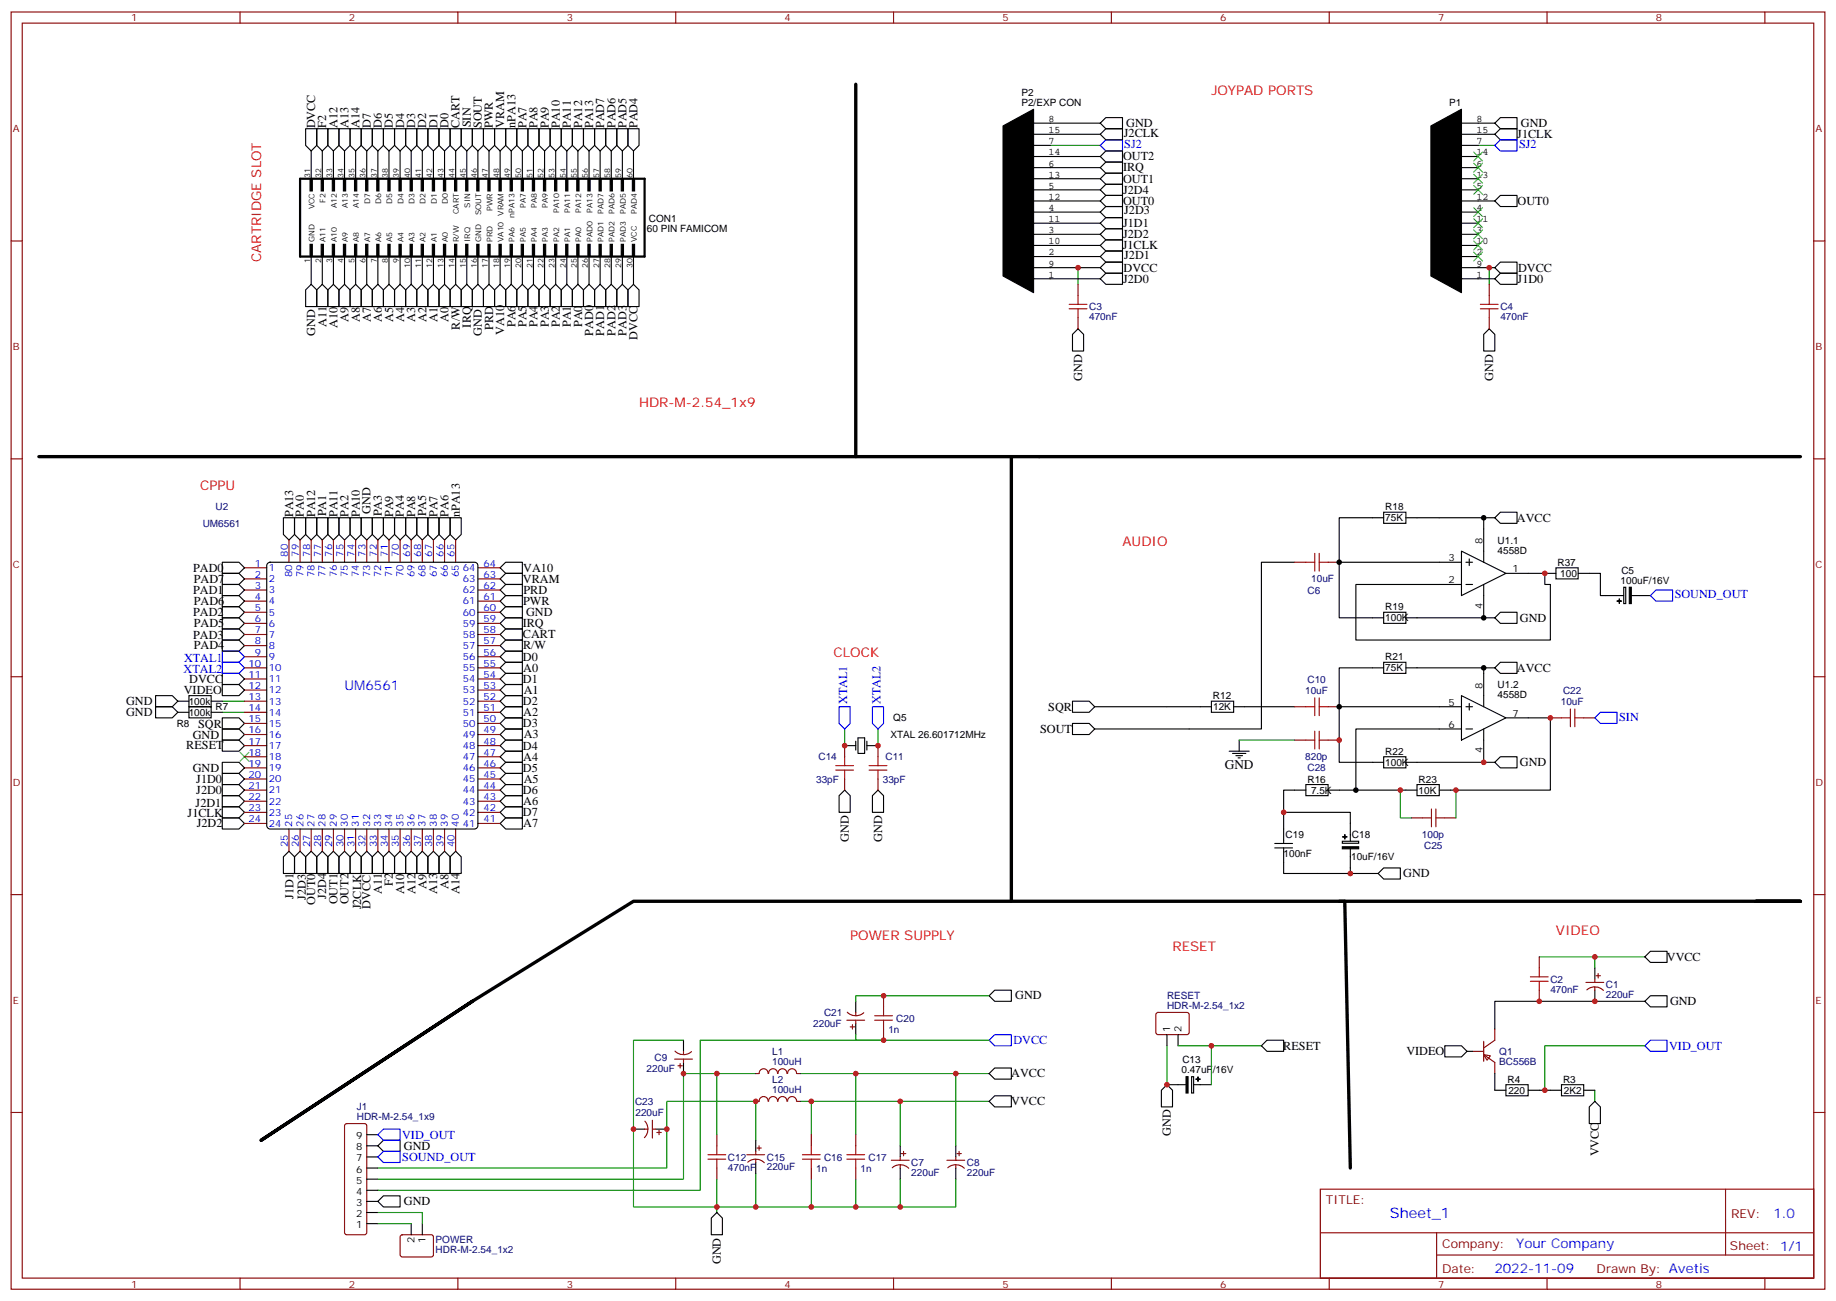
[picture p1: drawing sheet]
<svg xmlns="http://www.w3.org/2000/svg" width="583mm" height="413mm" viewBox="0 0 583 413" stroke-linecap="round" stroke-linejoin="round" font-family="sans-serif">
<defs><g id="words">
<text font-size="4.6" fill="#00f" x="441.2" y="386.4">Sheet_1</text>
<g font-size="4.2" fill="#f00">
<text x="384.5" y="30.3">JOYPAD PORTS</text>
<text x="82.9" y="83.2" transform="rotate(-90 82.9 83.2)">CARTRIDGE SLOT</text>
<text x="202.8" y="129">HDR-M-2.54_1x9</text>
<text x="63.5" y="155.5">CPPU</text>
<text x="356.3" y="173.1">AUDIO</text>
<text x="264.6" y="208.4">CLOCK</text>
<text x="269.9" y="298.4">POWER SUPPLY</text>
<text x="493.9" y="296.6">VIDEO</text>
<text x="372.2" y="301.9">RESET</text>
</g>
<g font-size="4.2" fill="#00f">
<text x="109.4" y="219">UM6561</text>
<text x="562.9" y="386.7">1.0</text>
<text x="481.3" y="396.2">Your Company</text>
<text x="474.4" y="404">2022-11-09</text>
</g>
<text font-size="4.2" x="388.8" y="244.1">GND</text>
<g font-size="3.9">
<text x="100" y="40.8" transform="rotate(-90 100 40.8)">DVCC</text>
<text x="103.6" y="40.7" transform="rotate(-90 103.6 40.7)">F2</text>
<text x="107.1" y="40.7" transform="rotate(-90 107.1 40.7)">A12</text>
<text x="110.6" y="40.7" transform="rotate(-90 110.6 40.7)">A13</text>
<text x="114.1" y="40.7" transform="rotate(-90 114.1 40.7)">A14</text>
<text x="117.7" y="40.7" transform="rotate(-90 117.7 40.7)">D7</text>
<text x="121.2" y="40.7" transform="rotate(-90 121.2 40.7)">D6</text>
<text x="124.7" y="40.7" transform="rotate(-90 124.7 40.7)">D5</text>
<text x="128.3" y="40.7" transform="rotate(-90 128.3 40.7)">D4</text>
<text x="131.8" y="40.7" transform="rotate(-90 131.8 40.7)">D3</text>
<text x="135.3" y="40.7" transform="rotate(-90 135.3 40.7)">D2</text>
<text x="138.8" y="40.7" transform="rotate(-90 138.8 40.7)">D1</text>
<text x="142.4" y="40.7" transform="rotate(-90 142.4 40.7)">D0</text>
<text x="145.9" y="40.7" transform="rotate(-90 145.9 40.7)">CART</text>
<text x="149.4" y="40.4" transform="rotate(-90 149.4 40.4)">SIN</text>
<text x="152.9" y="40.7" transform="rotate(-90 152.9 40.7)">SOUT</text>
<text x="156.5" y="40.6" transform="rotate(-90 156.5 40.6)">PWR</text>
<text x="160.1" y="40.7" transform="rotate(-90 160.1 40.7)">VRAM</text>
<text x="163.6" y="40.7" transform="rotate(-90 163.6 40.7)">nPA13</text>
<text x="167.1" y="40.7" transform="rotate(-90 167.1 40.7)">PA7</text>
<text x="170.6" y="40.7" transform="rotate(-90 170.6 40.7)">PA8</text>
<text x="174.2" y="40.7" transform="rotate(-90 174.2 40.7)">PA9</text>
<text x="177.7" y="40.7" transform="rotate(-90 177.7 40.7)">PA10</text>
<text x="181.2" y="40.7" transform="rotate(-90 181.2 40.7)">PA11</text>
<text x="184.7" y="40.7" transform="rotate(-90 184.7 40.7)">PA12</text>
<text x="188.3" y="40.7" transform="rotate(-90 188.3 40.7)">PA13</text>
<text x="191.8" y="40.7" transform="rotate(-90 191.8 40.7)">PAD7</text>
<text x="195.3" y="40.7" transform="rotate(-90 195.3 40.7)">PAD6</text>
<text x="198.9" y="40.7" transform="rotate(-90 198.9 40.7)">PAD5</text>
<text x="202.4" y="40.7" transform="rotate(-90 202.4 40.7)">PAD4</text>
<text x="357.5" y="40.3">GND</text>
<text x="482.8" y="40.3">GND</text>
<text x="356.7" y="43.3">J2CLK</text>
<text x="481.6" y="43.8">J1CLK</text>
<text x="356.5" y="50.9">OUT2</text>
<text x="356.5" y="54.4">IRQ</text>
<text x="356.5" y="58">OUT1</text>
<text x="356.5" y="61.5">J2D4</text>
<text x="356.5" y="65">OUT0</text>
<text x="481.7" y="65">OUT0</text>
<text x="356.8" y="68">J2D3</text>
<text x="356.5" y="75.6">J2D2</text>
<text x="356.5" y="72">J1D1</text>
<text x="356.4" y="79.1">J1CLK</text>
<text x="356.8" y="82.1">J2D1</text>
<text x="356.5" y="89.7">J2D0</text>
<text x="356.7" y="86.2">DVCC</text>
<text x="481.7" y="89.7">J1D0</text>
<text x="481.9" y="86.2">DVCC</text>
<text x="100.1" y="106.7" transform="rotate(-90 100.1 106.7)">GND</text>
<text x="103.6" y="103.8" transform="rotate(-90 103.6 103.8)">A11</text>
<text x="107.1" y="104" transform="rotate(-90 107.1 104)">A10</text>
<text x="110.7" y="102.1" transform="rotate(-90 110.7 102.1)">A9</text>
<text x="114.2" y="102.1" transform="rotate(-90 114.2 102.1)">A8</text>
<text x="117.7" y="102.1" transform="rotate(-90 117.7 102.1)">A7</text>
<text x="121.2" y="102.1" transform="rotate(-90 121.2 102.1)">A6</text>
<text x="124.8" y="102.1" transform="rotate(-90 124.8 102.1)">A5</text>
<text x="128.3" y="102.1" transform="rotate(-90 128.3 102.1)">A4</text>
<text x="131.8" y="102.1" transform="rotate(-90 131.8 102.1)">A3</text>
<text x="135.4" y="102.1" transform="rotate(-90 135.4 102.1)">A2</text>
<text x="138.9" y="102.1" transform="rotate(-90 138.9 102.1)">A1</text>
<text x="142.4" y="102.1" transform="rotate(-90 142.4 102.1)">A0</text>
<text x="145.9" y="104.6" transform="rotate(-90 145.9 104.6)">R/W</text>
<text x="149.5" y="104" transform="rotate(-90 149.5 104)">IRQ</text>
<text x="153" y="106.7" transform="rotate(-90 153 106.7)">GND</text>
<text x="156.5" y="104.8" transform="rotate(-90 156.5 104.8)">PRD</text>
<text x="160.1" y="106.2" transform="rotate(-90 160.1 106.2)">VA10</text>
<text x="163.6" y="103.8" transform="rotate(-90 163.6 103.8)">PA6</text>
<text x="167.1" y="103.8" transform="rotate(-90 167.1 103.8)">PA5</text>
<text x="170.6" y="103.8" transform="rotate(-90 170.6 103.8)">PA4</text>
<text x="174.2" y="103.8" transform="rotate(-90 174.2 103.8)">PA3</text>
<text x="177.7" y="103.8" transform="rotate(-90 177.7 103.8)">PA2</text>
<text x="181.2" y="103.8" transform="rotate(-90 181.2 103.8)">PA1</text>
<text x="184.7" y="103.8" transform="rotate(-90 184.7 103.8)">PA0</text>
<text x="188.3" y="106.5" transform="rotate(-90 188.3 106.5)">PAD0</text>
<text x="191.8" y="106.5" transform="rotate(-90 191.8 106.5)">PAD1</text>
<text x="195.3" y="106.5" transform="rotate(-90 195.3 106.5)">PAD2</text>
<text x="198.9" y="106.5" transform="rotate(-90 198.9 106.5)">PAD3</text>
<text x="202.3" y="107.8" transform="rotate(-90 202.3 107.8)">DVCC</text>
<text x="343.5" y="120.8" transform="rotate(-90 343.5 120.8)">GND</text>
<text x="474" y="120.8" transform="rotate(-90 474 120.8)">GND</text>
<text x="93" y="164.2" transform="rotate(-90 93 164.2)">PA13</text>
<text x="96.5" y="164" transform="rotate(-90 96.5 164)">PA0</text>
<text x="100.1" y="164.2" transform="rotate(-90 100.1 164.2)">PA12</text>
<text x="103.5" y="163.9" transform="rotate(-90 103.5 163.9)">PA1</text>
<text x="107.1" y="164.2" transform="rotate(-90 107.1 164.2)">PA11</text>
<text x="110.6" y="164" transform="rotate(-90 110.6 164)">PA2</text>
<text x="114.2" y="164.2" transform="rotate(-90 114.2 164.2)">PA10</text>
<text x="117.7" y="163.2" transform="rotate(-90 117.7 163.2)">GND</text>
<text x="121.2" y="163.9" transform="rotate(-90 121.2 163.9)">PA3</text>
<text x="124.8" y="164.1" transform="rotate(-90 124.8 164.1)">PA9</text>
<text x="128.2" y="164" transform="rotate(-90 128.2 164)">PA4</text>
<text x="131.8" y="164.2" transform="rotate(-90 131.8 164.2)">PA8</text>
<text x="135.3" y="163.9" transform="rotate(-90 135.3 163.9)">PA5</text>
<text x="138.9" y="164.2" transform="rotate(-90 138.9 164.2)">PA7</text>
<text x="142.3" y="164" transform="rotate(-90 142.3 164)">PA6</text>
<text x="145.9" y="164.2" transform="rotate(-90 145.9 164.2)">nPA13</text>
<text x="481.5" y="165.6">AVCC</text>
<text x="61.3" y="181.5">PAD0</text>
<text x="61.5" y="184.9">PAD7</text>
<text x="166" y="185">VRAM</text>
<text x="166.1" y="181.4">VA10</text>
<text x="61.3" y="188.6">PAD1</text>
<text x="61.5" y="191.9">PAD6</text>
<text x="166.2" y="188.5">PRD</text>
<text x="61.3" y="195.6">PAD2</text>
<text x="166" y="192">PWR</text>
<text x="167" y="195.5">GND</text>
<text x="482.5" y="197.3">GND</text>
<text x="61.3" y="202.7">PAD3</text>
<text x="61.5" y="199">PAD5</text>
<text x="165.9" y="199.1">IRQ</text>
<text x="166" y="202.6">CART</text>
<text x="61.5" y="206.1">PAD4</text>
<text x="166" y="209.7">D0</text>
<text x="166" y="206.1">R/W</text>
<text x="166.1" y="213.2">A0</text>
<text x="481.5" y="213.2">AVCC</text>
<text x="58.3" y="220.3">VIDEO</text>
<text x="60.1" y="216.7">DVCC</text>
<text x="166" y="216.7">D1</text>
<text x="166.2" y="220.2">A1</text>
<text x="40" y="227.3">GND</text>
<text x="40" y="223.8">GND</text>
<text x="166" y="223.8">D2</text>
<text x="166.1" y="227.3">A2</text>
<text x="332.8" y="225.6">SQR</text>
<text x="62.9" y="230.9">SQR</text>
<text x="166" y="230.8">D3</text>
<text x="330.2" y="232.7">SOUT</text>
<text x="59.1" y="237.9">RESET</text>
<text x="61.2" y="234.4">GND</text>
<text x="166" y="237.9">D4</text>
<text x="166.2" y="234.3">A3</text>
<text x="61.2" y="245">GND</text>
<text x="166" y="245">D5</text>
<text x="166.1" y="241.4">A4</text>
<text x="482.5" y="243.2">GND</text>
<text x="62.3" y="248.5">J1D0</text>
<text x="166.2" y="248.4">A5</text>
<text x="62.1" y="256.1">J2D1</text>
<text x="62.3" y="252">J2D0</text>
<text x="166" y="252">D6</text>
<text x="166.1" y="255.5">A6</text>
<text x="59.6" y="259.2">J1CLK</text>
<text x="62.4" y="262.6">J2D2</text>
<text x="166" y="259.1">D7</text>
<text x="166.1" y="262.6">A7</text>
<text x="269.4" y="267.2" transform="rotate(-90 269.4 267.2)">GND</text>
<text x="280" y="267.2" transform="rotate(-90 280 267.2)">GND</text>
<text x="124.7" y="281.2" transform="rotate(-90 124.7 281.2)">F2</text>
<text x="135.4" y="282" transform="rotate(-90 135.4 282)">A9</text>
<text x="142.4" y="282" transform="rotate(-90 142.4 282)">A8</text>
<text x="445.4" y="278.4">GND</text>
<text x="93.2" y="285.3" transform="rotate(-90 93.2 285.3)">J1D1</text>
<text x="97.1" y="285.7" transform="rotate(-90 97.1 285.7)">J2D3</text>
<text x="100.1" y="287.1" transform="rotate(-90 100.1 287.1)">OUT0</text>
<text x="103.5" y="285.3" transform="rotate(-90 103.5 285.3)">J2D4</text>
<text x="107.1" y="287" transform="rotate(-90 107.1 287)">OUT1</text>
<text x="110.6" y="287" transform="rotate(-90 110.6 287)">OUT2</text>
<text x="121.2" y="283.7" transform="rotate(-90 121.2 283.7)">A11</text>
<text x="128.3" y="283.9" transform="rotate(-90 128.3 283.9)">A10</text>
<text x="131.9" y="283.7" transform="rotate(-90 131.9 283.7)">A12</text>
<text x="138.8" y="283.7" transform="rotate(-90 138.8 283.7)">A13</text>
<text x="145.9" y="283.8" transform="rotate(-90 145.9 283.8)">A14</text>
<text x="114.7" y="288.6" transform="rotate(-90 114.7 288.6)">J2CLK</text>
<text x="117.6" y="288.4" transform="rotate(-90 117.6 288.4)">DVCC</text>
<text x="529.1" y="304.9">VVCC</text>
<text x="322.2" y="317.2">GND</text>
<text x="530.1" y="319">GND</text>
<text x="407.3" y="333.2">RESET</text>
<text x="446.4" y="334.9">VIDEO</text>
<text x="321" y="341.9">AVCC</text>
<text x="321" y="350.7">VVCC</text>
<text x="128.2" y="364.9">GND</text>
<text x="371.7" y="360.6" transform="rotate(-90 371.7 360.6)">GND</text>
<text x="507.5" y="367" transform="rotate(-90 507.5 367)">VVCC</text>
<text x="128.2" y="382.5">GND</text>
<text x="228.8" y="401.2" transform="rotate(-90 228.8 401.2)">GND</text>
</g>
<g font-size="3.9" fill="#00f">
<text x="356.9" y="46.8">SJ2</text>
<text x="482.2" y="47">SJ2</text>
<text x="531.6" y="189.9">SOUND_OUT</text>
<text x="58.3" y="213.7">XTAL2</text>
<text x="58.4" y="210.2">XTAL1</text>
<text x="268.9" y="223.5" transform="rotate(-90 268.9 223.5)">XTAL1</text>
<text x="279.5" y="223.5" transform="rotate(-90 279.5 223.5)">XTAL2</text>
<text x="514" y="228.7">SIN</text>
<text x="321.7" y="331.4">DVCC</text>
<text x="529.8" y="333.2">VID_OUT</text>
<text x="127.6" y="361.4">VID_OUT</text>
<text x="127.7" y="368.4">SOUND_OUT</text>
</g>
<g font-size="3.9" fill="#800">
<text x="420.9" y="382">TITLE:</text>
<text x="549.5" y="386.7">REV:</text>
<text x="457.8" y="396.2">Company:</text>
<text x="549.1" y="396.8">Sheet: 1/1</text>
<text x="457.8" y="403.9">Date:</text>
<text x="506.8" y="403.9">Drawn By: Avetis</text>
</g>
<g font-size="3.2" fill="#800">
<text x="41.6" y="6.8">1</text>
<text x="110.8" y="6.8">2</text>
<text x="179.9" y="6.8">3</text>
<text x="249.1" y="6.8">4</text>
<text x="318.2" y="6.8">5</text>
<text x="387.3" y="6.8">6</text>
<text x="456.5" y="6.8">7</text>
<text x="525.6" y="6.8">8</text>
<text x="4.1" y="41.9">A</text>
<text x="576.3" y="41.9">A</text>
<text x="4.1" y="111.1">B</text>
<text x="576.3" y="111.1">B</text>
<text x="4.1" y="180.2">C</text>
<text x="576.3" y="180.2">C</text>
<text x="4.1" y="249.3">D</text>
<text x="576.3" y="249.3">D</text>
<text x="4.1" y="318.5">E</text>
<text x="576.3" y="318.5">E</text>
<text x="41.6" y="408.6">1</text>
<text x="110.8" y="408.6">2</text>
<text x="179.9" y="408.6">3</text>
<text x="249.1" y="408.6">4</text>
<text x="318.2" y="408.6">5</text>
<text x="387.3" y="408.6">6</text>
<text x="456.5" y="408.6">7</text>
<text x="525.6" y="408.6">8</text>
</g>
<g font-size="3.2">
<text x="324.2" y="33.6">P2/EXP CON</text>
<text x="324.2" y="30.4">P2</text>
<text x="460" y="33.6">P1</text>
<text x="332.8" y="38.7">8</text>
<text x="468.7" y="38.7">8</text>
<text x="332.8" y="45.8">7</text>
<text x="332.8" y="42.3">15</text>
<text x="468.7" y="45.8">7</text>
<text x="468.7" y="42.3">15</text>
<text x="332.8" y="52.8">6</text>
<text x="332.8" y="49.3">14</text>
<text x="468.7" y="52.8">6</text>
<text x="468.7" y="49.3">14</text>
<text x="332.8" y="59.9">5</text>
<text x="332.8" y="56.4">13</text>
<text x="468.7" y="59.9">5</text>
<text x="468.7" y="56.4">13</text>
<text x="332.8" y="63.4">12</text>
<text x="468.7" y="63.4">12</text>
<text x="206" y="70.4">CON1</text>
<text x="332.8" y="67">4</text>
<text x="332.8" y="70.5">11</text>
<text x="468.7" y="67">4</text>
<text x="468.7" y="70.5">11</text>
<text x="205.3" y="73.5">60 PIN FAMICOM</text>
<text x="332.8" y="74">3</text>
<text x="332.8" y="77.5">10</text>
<text x="468.7" y="74">3</text>
<text x="468.7" y="77.5">10</text>
<text x="332.8" y="81.1">2</text>
<text x="468.7" y="81.1">2</text>
<text x="332.8" y="88.1">1</text>
<text x="332.8" y="84.6">9</text>
<text x="468.7" y="88.1">1</text>
<text x="468.7" y="84.6">9</text>
<text x="439.7" y="161.9">R18</text>
<text x="439.7" y="165.5">75K</text>
<text x="470.6" y="172.8" transform="rotate(-90 470.6 172.8)">8</text>
<text x="475.4" y="172.6">U1.1</text>
<text x="459.8" y="178.1">3</text>
<text x="475.4" y="175.8">4558D</text>
<text x="494.4" y="179.6">R37</text>
<text x="459.8" y="185.1">2</text>
<text x="480.1" y="181.6">1</text>
<text x="495.3" y="183.1">100</text>
<text x="514.4" y="185.3">100uF/16V</text>
<text x="514.7" y="182.1">C5</text>
<text x="439.7" y="197.2">100K</text>
<text x="439.7" y="193.7">R19</text>
<text x="470.6" y="193.1" transform="rotate(-90 470.6 193.1)">4</text>
<text x="439.7" y="209.6">R21</text>
<text x="439.7" y="213.1">75K</text>
<text x="385" y="221.9">R12</text>
<text x="470.6" y="218.7" transform="rotate(-90 470.6 218.7)">8</text>
<text x="475.4" y="221.6">4558D</text>
<text x="475.4" y="218.4">U1.2</text>
<text x="59.9" y="227.2">100k</text>
<text x="59.9" y="223.6">100k</text>
<text x="68.5" y="225.5">R7</text>
<text x="385.1" y="225.4">12K</text>
<text x="459.8" y="223.9">5</text>
<text x="480.1" y="227.5">7</text>
<text x="56.1" y="230.8">R8</text>
<text x="283.6" y="229">Q5</text>
<text x="459.8" y="231">6</text>
<text x="282.6" y="234.2">XTAL 26.601712MHz</text>
<text x="439.7" y="239.5">R22</text>
<text x="470.6" y="239" transform="rotate(-90 470.6 239)">4</text>
<text x="439.7" y="243.1">100K</text>
<text x="415" y="248.4">R16</text>
<text x="416.2" y="251.9">7.5K</text>
<text x="450.3" y="251.9">10K</text>
<text x="450.3" y="248.4">R23</text>
<text x="408.1" y="266">C19</text>
<text x="429.1" y="266">C18</text>
<text x="407.5" y="271.9">100nF</text>
<text x="428.9" y="273">10uF/16V</text>
<text x="371.5" y="327.7" transform="rotate(-90 371.5 327.7)">1</text>
<text x="375" y="327.7" transform="rotate(-90 375 327.7)">2</text>
<text x="375.1" y="340.6">0.47uF/16V</text>
<text x="375.3" y="337.4">C13</text>
<text x="478.5" y="343.6">R4</text>
<text x="478.8" y="347.1">220</text>
<text x="496.2" y="343.6">R3</text>
<text x="496.4" y="347.1">2K2</text>
<text x="113.1" y="365.1">8</text>
<text x="113.1" y="361.5">9</text>
<text x="113.1" y="368.6">7</text>
<text x="113.1" y="375.6">5</text>
<text x="113.1" y="372.1">6</text>
<text x="113.1" y="382.7">3</text>
<text x="113.1" y="379.2">4</text>
<text x="113.1" y="389.7">1</text>
<text x="113.1" y="386.2">2</text>
<text x="131.6" y="394.6" transform="rotate(-90 131.6 394.6)">2</text>
<text x="135.1" y="394.6" transform="rotate(-90 135.1 394.6)">1</text>
</g>
<g font-size="3.2" fill="#000080">
<text x="345.7" y="101.7">470nF</text>
<text x="345.7" y="98.4">C3</text>
<text x="476.2" y="101.7">470nF</text>
<text x="476.2" y="98.4">C4</text>
<text x="68.4" y="161.9">U2</text>
<text x="64.3" y="167.1">UM6561</text>
<text x="416.2" y="184.8">10uF</text>
<text x="415" y="188.4">C6</text>
<text x="414.3" y="220.2">10uF</text>
<text x="415" y="216.6">C10</text>
<text x="496.2" y="220.2">C22</text>
<text x="495.4" y="223.7">10uF</text>
<text x="259.8" y="241.3">C14</text>
<text x="281.1" y="241.3">C11</text>
<text x="414.3" y="241.3">820p</text>
<text x="415" y="244.8">C28</text>
<text x="259.1" y="248.4">33pF</text>
<text x="280.2" y="248.4">33pF</text>
<text x="451.4" y="266">100p</text>
<text x="452.1" y="269.5">C25</text>
<text x="492.1" y="311.9">C2</text>
<text x="370.4" y="317">RESET</text>
<text x="492.1" y="315">470nF</text>
<text x="509.8" y="316.8">220uF</text>
<text x="509.8" y="313.6">C1</text>
<text x="261.6" y="322.5">C21</text>
<text x="370.4" y="320.3">HDR-M-2.54_1x2</text>
<text x="258.2" y="326">220uF</text>
<text x="282" y="327.7">1n</text>
<text x="284.5" y="324.2">C20</text>
<text x="245.1" y="335">L1</text>
<text x="475.9" y="334.8">Q1</text>
<text x="205.2" y="340.1">220uF</text>
<text x="207.8" y="336.6">C9</text>
<text x="245.1" y="338.1">100uH</text>
<text x="475.9" y="338">BC556B</text>
<text x="245.1" y="346.9">100uH</text>
<text x="245.1" y="343.7">L2</text>
<text x="113.3" y="352.4">J1</text>
<text x="201.6" y="350.7">C23</text>
<text x="113.3" y="355.5">HDR-M-2.54_1x9</text>
<text x="201.7" y="354.2">220uF</text>
<text x="231.1" y="371.5">470nF</text>
<text x="231.1" y="368.3">C12</text>
<text x="243.4" y="371.5">220uF</text>
<text x="243.4" y="368.3">C15</text>
<text x="259.1" y="371.8">1n</text>
<text x="261.6" y="368.3">C16</text>
<text x="273.2" y="371.8">1n</text>
<text x="275.7" y="368.3">C17</text>
<text x="289.3" y="370.1">C7</text>
<text x="306.9" y="370.1">C8</text>
<text x="289.3" y="373.3">220uF</text>
<text x="306.9" y="373.3">220uF</text>
<text x="138.3" y="394.4">POWER</text>
<text x="138.3" y="397.6">HDR-M-2.54_1x2</text>
</g>
<g font-size="3.2" fill="#00f">
<text x="80.9" y="179.8">1</text>
<text x="91.4" y="176.7" transform="rotate(-90 91.4 176.7)">80</text>
<text x="94.9" y="176.7" transform="rotate(-90 94.9 176.7)">79</text>
<text x="98.4" y="176.7" transform="rotate(-90 98.4 176.7)">78</text>
<text x="102" y="176.7" transform="rotate(-90 102 176.7)">77</text>
<text x="105.5" y="176.7" transform="rotate(-90 105.5 176.7)">76</text>
<text x="109" y="176.7" transform="rotate(-90 109 176.7)">75</text>
<text x="112.5" y="176.7" transform="rotate(-90 112.5 176.7)">74</text>
<text x="116.1" y="176.7" transform="rotate(-90 116.1 176.7)">73</text>
<text x="119.6" y="176.7" transform="rotate(-90 119.6 176.7)">72</text>
<text x="123.1" y="176.7" transform="rotate(-90 123.1 176.7)">71</text>
<text x="126.6" y="176.7" transform="rotate(-90 126.6 176.7)">70</text>
<text x="130.2" y="176.7" transform="rotate(-90 130.2 176.7)">69</text>
<text x="133.7" y="176.7" transform="rotate(-90 133.7 176.7)">68</text>
<text x="137.2" y="176.7" transform="rotate(-90 137.2 176.7)">67</text>
<text x="140.8" y="176.7" transform="rotate(-90 140.8 176.7)">66</text>
<text x="144.3" y="176.7" transform="rotate(-90 144.3 176.7)">65</text>
<text x="153.5" y="179.8">64</text>
<text x="80.9" y="183.4">2</text>
<text x="85.4" y="181.3">1</text>
<text x="85.4" y="184.8">2</text>
<text x="92.8" y="183.2" transform="rotate(-90 92.8 183.2)">80</text>
<text x="96.3" y="183.2" transform="rotate(-90 96.3 183.2)">79</text>
<text x="99.8" y="183.2" transform="rotate(-90 99.8 183.2)">78</text>
<text x="103.4" y="183.2" transform="rotate(-90 103.4 183.2)">77</text>
<text x="106.9" y="183.2" transform="rotate(-90 106.9 183.2)">76</text>
<text x="110.4" y="183.2" transform="rotate(-90 110.4 183.2)">75</text>
<text x="113.9" y="183.2" transform="rotate(-90 113.9 183.2)">74</text>
<text x="117.5" y="183.2" transform="rotate(-90 117.5 183.2)">73</text>
<text x="121" y="183.2" transform="rotate(-90 121 183.2)">72</text>
<text x="124.5" y="183.2" transform="rotate(-90 124.5 183.2)">71</text>
<text x="128.1" y="183.2" transform="rotate(-90 128.1 183.2)">70</text>
<text x="131.6" y="183.2" transform="rotate(-90 131.6 183.2)">69</text>
<text x="135.1" y="183.2" transform="rotate(-90 135.1 183.2)">68</text>
<text x="138.6" y="183.2" transform="rotate(-90 138.6 183.2)">67</text>
<text x="142.2" y="183.2" transform="rotate(-90 142.2 183.2)">66</text>
<text x="145.7" y="183.2" transform="rotate(-90 145.7 183.2)">65</text>
<text x="147" y="184.8">63</text>
<text x="147" y="181.3">64</text>
<text x="153.5" y="183.4">63</text>
<text x="80.9" y="186.9">3</text>
<text x="80.9" y="190.4">4</text>
<text x="85.4" y="188.3">3</text>
<text x="85.4" y="191.8">4</text>
<text x="147" y="191.8">61</text>
<text x="147" y="188.3">62</text>
<text x="153.5" y="190.4">61</text>
<text x="153.5" y="186.9">62</text>
<text x="80.9" y="194">5</text>
<text x="80.9" y="197.5">6</text>
<text x="85.4" y="195.4">5</text>
<text x="147" y="195.4">60</text>
<text x="153.5" y="197.5">59</text>
<text x="153.5" y="194">60</text>
<text x="80.9" y="201">7</text>
<text x="85.4" y="198.9">6</text>
<text x="85.4" y="202.4">7</text>
<text x="147" y="202.4">58</text>
<text x="147" y="198.9">59</text>
<text x="153.5" y="201">58</text>
<text x="80.9" y="204.5">8</text>
<text x="80.9" y="208.1">9</text>
<text x="85.4" y="206">8</text>
<text x="85.4" y="209.5">9</text>
<text x="147" y="209.5">56</text>
<text x="147" y="206">57</text>
<text x="153.5" y="208.1">56</text>
<text x="153.5" y="204.5">57</text>
<text x="78.9" y="211.6">10</text>
<text x="78.9" y="215.1">11</text>
<text x="85.4" y="213">10</text>
<text x="147" y="213">55</text>
<text x="153.5" y="215.1">54</text>
<text x="153.5" y="211.6">55</text>
<text x="78.9" y="218.7">12</text>
<text x="85.4" y="216.5">11</text>
<text x="85.4" y="220.1">12</text>
<text x="147" y="220.1">53</text>
<text x="147" y="216.5">54</text>
<text x="153.5" y="218.7">53</text>
<text x="78.9" y="222.2">13</text>
<text x="78.9" y="225.7">14</text>
<text x="85.4" y="223.6">13</text>
<text x="85.4" y="227.1">14</text>
<text x="147" y="227.1">51</text>
<text x="147" y="223.6">52</text>
<text x="153.5" y="225.7">51</text>
<text x="153.5" y="222.2">52</text>
<text x="78.9" y="229.2">15</text>
<text x="78.9" y="232.8">16</text>
<text x="85.4" y="230.6">15</text>
<text x="147" y="230.6">50</text>
<text x="153.5" y="232.8">49</text>
<text x="153.5" y="229.2">50</text>
<text x="78.9" y="236.3">17</text>
<text x="78.9" y="239.8">18</text>
<text x="85.4" y="234.2">16</text>
<text x="85.4" y="237.7">17</text>
<text x="147" y="237.7">48</text>
<text x="147" y="234.2">49</text>
<text x="153.5" y="239.8">47</text>
<text x="153.5" y="236.3">48</text>
<text x="78.9" y="243.3">19</text>
<text x="85.4" y="241.2">18</text>
<text x="85.4" y="244.8">19</text>
<text x="147" y="244.8">46</text>
<text x="147" y="241.2">47</text>
<text x="153.5" y="243.3">46</text>
<text x="78.9" y="246.9">20</text>
<text x="78.9" y="250.4">21</text>
<text x="85.4" y="248.3">20</text>
<text x="85.4" y="251.8">21</text>
<text x="147" y="251.8">44</text>
<text x="147" y="248.3">45</text>
<text x="153.5" y="250.4">44</text>
<text x="153.5" y="246.9">45</text>
<text x="78.9" y="253.9">22</text>
<text x="78.9" y="257.5">23</text>
<text x="85.4" y="255.3">22</text>
<text x="147" y="255.3">43</text>
<text x="153.5" y="257.5">42</text>
<text x="153.5" y="253.9">43</text>
<text x="78.9" y="261">24</text>
<text x="85.4" y="258.9">23</text>
<text x="85.4" y="262.4">24</text>
<text x="92.8" y="262.4" transform="rotate(-90 92.8 262.4)">25</text>
<text x="96.3" y="262.4" transform="rotate(-90 96.3 262.4)">26</text>
<text x="99.8" y="262.4" transform="rotate(-90 99.8 262.4)">27</text>
<text x="103.4" y="262.4" transform="rotate(-90 103.4 262.4)">28</text>
<text x="106.9" y="262.4" transform="rotate(-90 106.9 262.4)">29</text>
<text x="110.4" y="262.4" transform="rotate(-90 110.4 262.4)">30</text>
<text x="113.9" y="262.4" transform="rotate(-90 113.9 262.4)">31</text>
<text x="117.5" y="262.4" transform="rotate(-90 117.5 262.4)">32</text>
<text x="121" y="262.4" transform="rotate(-90 121 262.4)">33</text>
<text x="124.5" y="262.4" transform="rotate(-90 124.5 262.4)">34</text>
<text x="128.1" y="262.4" transform="rotate(-90 128.1 262.4)">35</text>
<text x="131.6" y="262.4" transform="rotate(-90 131.6 262.4)">36</text>
<text x="135.1" y="262.4" transform="rotate(-90 135.1 262.4)">37</text>
<text x="138.6" y="262.4" transform="rotate(-90 138.6 262.4)">38</text>
<text x="142.2" y="262.4" transform="rotate(-90 142.2 262.4)">39</text>
<text x="145.7" y="262.4" transform="rotate(-90 145.7 262.4)">40</text>
<text x="147" y="262.4">41</text>
<text x="147" y="258.9">42</text>
<text x="153.5" y="261">41</text>
<text x="91.4" y="268.9" transform="rotate(-90 91.4 268.9)">25</text>
<text x="94.9" y="268.9" transform="rotate(-90 94.9 268.9)">26</text>
<text x="98.4" y="268.9" transform="rotate(-90 98.4 268.9)">27</text>
<text x="102" y="268.9" transform="rotate(-90 102 268.9)">28</text>
<text x="105.5" y="268.9" transform="rotate(-90 105.5 268.9)">29</text>
<text x="109" y="268.9" transform="rotate(-90 109 268.9)">30</text>
<text x="112.5" y="268.9" transform="rotate(-90 112.5 268.9)">31</text>
<text x="116.1" y="268.9" transform="rotate(-90 116.1 268.9)">32</text>
<text x="119.6" y="268.9" transform="rotate(-90 119.6 268.9)">33</text>
<text x="123.1" y="268.9" transform="rotate(-90 123.1 268.9)">34</text>
<text x="126.6" y="268.9" transform="rotate(-90 126.6 268.9)">35</text>
<text x="130.2" y="268.9" transform="rotate(-90 130.2 268.9)">36</text>
<text x="133.7" y="268.9" transform="rotate(-90 133.7 268.9)">37</text>
<text x="137.2" y="268.9" transform="rotate(-90 137.2 268.9)">38</text>
<text x="140.8" y="268.9" transform="rotate(-90 140.8 268.9)">39</text>
<text x="144.3" y="268.9" transform="rotate(-90 144.3 268.9)">40</text>
</g>
<g font-size="2.5">
<text x="98.4" y="56.4" transform="rotate(-90 98.4 56.4)">31</text>
<text x="102" y="56.4" transform="rotate(-90 102 56.4)">32</text>
<text x="105.5" y="56.4" transform="rotate(-90 105.5 56.4)">33</text>
<text x="109" y="56.4" transform="rotate(-90 109 56.4)">34</text>
<text x="112.5" y="56.4" transform="rotate(-90 112.5 56.4)">35</text>
<text x="116.1" y="56.4" transform="rotate(-90 116.1 56.4)">36</text>
<text x="119.6" y="56.4" transform="rotate(-90 119.6 56.4)">37</text>
<text x="123.1" y="56.4" transform="rotate(-90 123.1 56.4)">38</text>
<text x="126.6" y="56.4" transform="rotate(-90 126.6 56.4)">39</text>
<text x="130.2" y="56.4" transform="rotate(-90 130.2 56.4)">40</text>
<text x="133.7" y="56.4" transform="rotate(-90 133.7 56.4)">41</text>
<text x="137.2" y="56.4" transform="rotate(-90 137.2 56.4)">42</text>
<text x="140.8" y="56.4" transform="rotate(-90 140.8 56.4)">43</text>
<text x="144.3" y="56.4" transform="rotate(-90 144.3 56.4)">44</text>
<text x="147.8" y="56.4" transform="rotate(-90 147.8 56.4)">45</text>
<text x="151.3" y="56.4" transform="rotate(-90 151.3 56.4)">46</text>
<text x="154.9" y="56.4" transform="rotate(-90 154.9 56.4)">47</text>
<text x="158.4" y="56.4" transform="rotate(-90 158.4 56.4)">48</text>
<text x="161.9" y="56.4" transform="rotate(-90 161.9 56.4)">49</text>
<text x="165.5" y="56.4" transform="rotate(-90 165.5 56.4)">50</text>
<text x="169" y="56.4" transform="rotate(-90 169 56.4)">51</text>
<text x="172.5" y="56.4" transform="rotate(-90 172.5 56.4)">52</text>
<text x="176" y="56.4" transform="rotate(-90 176 56.4)">53</text>
<text x="179.6" y="56.4" transform="rotate(-90 179.6 56.4)">54</text>
<text x="183.1" y="56.4" transform="rotate(-90 183.1 56.4)">55</text>
<text x="186.6" y="56.4" transform="rotate(-90 186.6 56.4)">56</text>
<text x="190.1" y="56.4" transform="rotate(-90 190.1 56.4)">57</text>
<text x="193.7" y="56.4" transform="rotate(-90 193.7 56.4)">58</text>
<text x="197.2" y="56.4" transform="rotate(-90 197.2 56.4)">59</text>
<text x="200.7" y="56.4" transform="rotate(-90 200.7 56.4)">60</text>
<text x="103.4" y="64.3" transform="rotate(-90 103.4 64.3)">F2</text>
<text x="117.5" y="64.8" transform="rotate(-90 117.5 64.8)">D7</text>
<text x="121" y="64.8" transform="rotate(-90 121 64.8)">D6</text>
<text x="124.5" y="64.8" transform="rotate(-90 124.5 64.8)">D5</text>
<text x="128.1" y="64.8" transform="rotate(-90 128.1 64.8)">D4</text>
<text x="131.6" y="64.8" transform="rotate(-90 131.6 64.8)">D3</text>
<text x="135.1" y="64.8" transform="rotate(-90 135.1 64.8)">D2</text>
<text x="138.6" y="64.8" transform="rotate(-90 138.6 64.8)">D1</text>
<text x="142.2" y="64.8" transform="rotate(-90 142.2 64.8)">D0</text>
<text x="149.2" y="65.9" transform="rotate(-90 149.2 65.9)">SIN</text>
<text x="99.8" y="66.4" transform="rotate(-90 99.8 66.4)">VCC</text>
<text x="106.9" y="66.1" transform="rotate(-90 106.9 66.1)">A12</text>
<text x="110.4" y="66.1" transform="rotate(-90 110.4 66.1)">A13</text>
<text x="113.9" y="66.1" transform="rotate(-90 113.9 66.1)">A14</text>
<text x="145.7" y="68" transform="rotate(-90 145.7 68)">CART</text>
<text x="152.8" y="68.3" transform="rotate(-90 152.8 68.3)">SOUT</text>
<text x="156.3" y="67" transform="rotate(-90 156.3 67)">PWR</text>
<text x="159.8" y="68.5" transform="rotate(-90 159.8 68.5)">VRAM</text>
<text x="163.3" y="69.2" transform="rotate(-90 163.3 69.2)">nPA13</text>
<text x="166.9" y="66.1" transform="rotate(-90 166.9 66.1)">PA7</text>
<text x="170.4" y="66.1" transform="rotate(-90 170.4 66.1)">PA8</text>
<text x="173.9" y="66.1" transform="rotate(-90 173.9 66.1)">PA9</text>
<text x="177.4" y="67.6" transform="rotate(-90 177.4 67.6)">PA10</text>
<text x="181" y="67.6" transform="rotate(-90 181 67.6)">PA11</text>
<text x="184.5" y="67.6" transform="rotate(-90 184.5 67.6)">PA12</text>
<text x="188" y="67.6" transform="rotate(-90 188 67.6)">PA13</text>
<text x="191.6" y="68" transform="rotate(-90 191.6 68)">PAD7</text>
<text x="195.1" y="68" transform="rotate(-90 195.1 68)">PAD6</text>
<text x="198.6" y="68" transform="rotate(-90 198.6 68)">PAD5</text>
<text x="202.1" y="68" transform="rotate(-90 202.1 68)">PAD4</text>
<text x="99.8" y="76.8" transform="rotate(-90 99.8 76.8)">GND</text>
<text x="103.4" y="76.8" transform="rotate(-90 103.4 76.8)">A11</text>
<text x="106.9" y="76.8" transform="rotate(-90 106.9 76.8)">A10</text>
<text x="110.4" y="76.8" transform="rotate(-90 110.4 76.8)">A9</text>
<text x="113.9" y="76.8" transform="rotate(-90 113.9 76.8)">A8</text>
<text x="117.5" y="76.8" transform="rotate(-90 117.5 76.8)">A7</text>
<text x="121" y="76.8" transform="rotate(-90 121 76.8)">A6</text>
<text x="124.5" y="76.8" transform="rotate(-90 124.5 76.8)">A5</text>
<text x="128.1" y="76.8" transform="rotate(-90 128.1 76.8)">A4</text>
<text x="131.6" y="76.8" transform="rotate(-90 131.6 76.8)">A3</text>
<text x="135.1" y="76.8" transform="rotate(-90 135.1 76.8)">A2</text>
<text x="138.6" y="76.8" transform="rotate(-90 138.6 76.8)">A1</text>
<text x="142.2" y="76.8" transform="rotate(-90 142.2 76.8)">A0</text>
<text x="145.7" y="76.8" transform="rotate(-90 145.7 76.8)">R/W</text>
<text x="149.2" y="76.8" transform="rotate(-90 149.2 76.8)">IRQ</text>
<text x="152.8" y="76.8" transform="rotate(-90 152.8 76.8)">GND</text>
<text x="156.3" y="76.8" transform="rotate(-90 156.3 76.8)">PRD</text>
<text x="159.8" y="76.8" transform="rotate(-90 159.8 76.8)">VA10</text>
<text x="163.3" y="76.8" transform="rotate(-90 163.3 76.8)">PA6</text>
<text x="166.9" y="76.8" transform="rotate(-90 166.9 76.8)">PA5</text>
<text x="170.4" y="76.8" transform="rotate(-90 170.4 76.8)">PA4</text>
<text x="173.9" y="76.8" transform="rotate(-90 173.9 76.8)">PA3</text>
<text x="177.4" y="76.8" transform="rotate(-90 177.4 76.8)">PA2</text>
<text x="181" y="76.8" transform="rotate(-90 181 76.8)">PA1</text>
<text x="184.5" y="76.8" transform="rotate(-90 184.5 76.8)">PA0</text>
<text x="188" y="76.8" transform="rotate(-90 188 76.8)">PAD0</text>
<text x="191.6" y="76.8" transform="rotate(-90 191.6 76.8)">PAD1</text>
<text x="195.1" y="76.8" transform="rotate(-90 195.1 76.8)">PAD2</text>
<text x="198.6" y="76.8" transform="rotate(-90 198.6 76.8)">PAD3</text>
<text x="202.1" y="76.8" transform="rotate(-90 202.1 76.8)">VCC</text>
<text x="98.4" y="83.3" transform="rotate(-90 98.4 83.3)">1</text>
<text x="102" y="83.3" transform="rotate(-90 102 83.3)">2</text>
<text x="105.5" y="83.3" transform="rotate(-90 105.5 83.3)">3</text>
<text x="109" y="83.3" transform="rotate(-90 109 83.3)">4</text>
<text x="112.5" y="83.3" transform="rotate(-90 112.5 83.3)">5</text>
<text x="116.1" y="83.3" transform="rotate(-90 116.1 83.3)">6</text>
<text x="119.6" y="83.3" transform="rotate(-90 119.6 83.3)">7</text>
<text x="123.1" y="83.3" transform="rotate(-90 123.1 83.3)">8</text>
<text x="126.6" y="83.3" transform="rotate(-90 126.6 83.3)">9</text>
<text x="130.2" y="84.9" transform="rotate(-90 130.2 84.9)">10</text>
<text x="133.7" y="84.9" transform="rotate(-90 133.7 84.9)">11</text>
<text x="137.2" y="84.9" transform="rotate(-90 137.2 84.9)">12</text>
<text x="140.8" y="84.9" transform="rotate(-90 140.8 84.9)">13</text>
<text x="144.3" y="84.9" transform="rotate(-90 144.3 84.9)">14</text>
<text x="147.8" y="84.9" transform="rotate(-90 147.8 84.9)">15</text>
<text x="151.3" y="84.9" transform="rotate(-90 151.3 84.9)">16</text>
<text x="154.9" y="84.9" transform="rotate(-90 154.9 84.9)">17</text>
<text x="158.4" y="84.9" transform="rotate(-90 158.4 84.9)">18</text>
<text x="161.9" y="84.9" transform="rotate(-90 161.9 84.9)">19</text>
<text x="165.5" y="84.9" transform="rotate(-90 165.5 84.9)">20</text>
<text x="169" y="84.9" transform="rotate(-90 169 84.9)">21</text>
<text x="172.5" y="84.9" transform="rotate(-90 172.5 84.9)">22</text>
<text x="176" y="84.9" transform="rotate(-90 176 84.9)">23</text>
<text x="179.6" y="84.9" transform="rotate(-90 179.6 84.9)">24</text>
<text x="183.1" y="84.9" transform="rotate(-90 183.1 84.9)">25</text>
<text x="186.6" y="84.9" transform="rotate(-90 186.6 84.9)">26</text>
<text x="190.1" y="84.9" transform="rotate(-90 190.1 84.9)">27</text>
<text x="193.7" y="84.9" transform="rotate(-90 193.7 84.9)">28</text>
<text x="197.2" y="84.9" transform="rotate(-90 197.2 84.9)">29</text>
<text x="200.7" y="84.9" transform="rotate(-90 200.7 84.9)">30</text>
</g>
</g></defs>
<g fill="none" stroke="#870000" stroke-width=".35">
<path d="M3.5 3.8h575.8v405.4h-575.8zM7.1 7.3h568.6v398.3h-568.6zM76.2 3.8v3.5M145.3 3.8v3.5M214.5 3.8v3.5M283.6 3.8v3.5M352.8 3.8v3.5M421.9 3.8v3.5M491.1 3.8v3.5M560.2 3.8v3.5M3.5 76.5h3.6M575.7 76.5h3.6"/>
<path d="M342.2 90.2v3.6M472.7 90.2v3.6M342.2 100.8v3.6M472.7 100.8v3.6M3.5 145.6h3.6M575.7 145.6h3.6M91.7 171.4v7M95.2 171.4v7M98.8 171.4v7M102.3 171.4v7M105.8 171.4v7M109.4 171.4v7"/>
<path d="M112.9 171.4v7M116.4 171.4v7M119.9 171.4v7M123.5 171.4v7M127 171.4v7M130.5 171.4v7M134.1 171.4v7M137.6 171.4v7M141.1 171.4v7M144.6 171.4v7M411 178.4h3.5M421.6 178.4h3.5"/>
<path d="M77.6 180.2h7.1M77.6 183.7h7.1M77.6 187.3h7.1M77.6 190.8h7.1M77.6 194.3h7.1M77.6 197.8h7.1M151.7 180.2h7M151.7 183.7h7M151.7 187.3h7M151.7 190.8h7M151.7 194.3h7M151.7 197.8h7"/>
<path d="M3.5 214.8h3.6M77.6 201.4h7.1M77.6 204.9h7.1M77.6 208.4h7.1M77.6 211.9h7.1M77.6 215.5h7.1M77.6 219h7.1M151.7 201.4h7M151.7 204.9h7M151.7 208.4h7M151.7 211.9h7M151.7 215.5h7"/>
<path d="M151.7 219h7M575.7 214.8h3.6M77.6 222.5h7.1M77.6 226.1h7.1M77.6 229.6h7.1M77.6 233.1h7.1M77.6 236.6h7.1M151.7 222.5h7M151.7 226.1h7M151.7 229.6h7M151.7 233.1h7M151.7 236.6h7"/>
<path d="M268.1 236.6v3.6M278.7 236.6v3.6M411 224.3h3.5M411 234.9h3.5M421.6 224.3h3.5M421.6 234.9h3.5M492.1 227.8h3.6M502.7 227.8h3.5M77.6 240.2h7.1M77.6 243.7h7.1M77.6 247.2h7.1M77.6 250.8h7.1"/>
<path d="M77.6 254.3h7.1M77.6 257.8h7.1M151.7 240.2h7M151.7 243.7h7M151.7 247.2h7M151.7 250.8h7M151.7 254.3h7M151.7 257.8h7M268.1 247.2v3.6M278.7 247.2v3.6M448 259.6h3.6M458.6 259.6h3.5"/>
<path d="M77.6 261.3h7.1M91.7 263.1v7.1M95.2 263.1v7.1M98.8 263.1v7.1M102.3 263.1v7.1M105.8 263.1v7.1M109.4 263.1v7.1M112.9 263.1v7.1M116.4 263.1v7.1M119.9 263.1v7.1M123.5 263.1v7.1M127 263.1v7.1"/>
<path d="M130.5 263.1v7.1M134.1 263.1v7.1M137.6 263.1v7.1M141.1 263.1v7.1M144.6 263.1v7.1M151.7 261.3h7M3.5 283.9h3.6M575.7 283.9h3.6M280.5 316v3.5M488.6 303.7v3.5M488.6 314.3v3.5M503.4 311.8h5.7"/>
<path d="M503.7 314.2a3.8 3.8 0 0 1 5.2 .1M506.2 310.7v1.1M506.2 313.2v1.1M506.6 309.7h1.4M507.3 309v1.4M214.1 336.1h5.7M214.3 333.6a3.8 3.8 0 0 0 5.2 .1M215.2 338.2h1.4M215.9 337.5v1.4M217 333.7v1M217 336.1v1.1M268.8 323.8h5.7"/>
<path d="M268.9 321.2a3.8 3.8 0 0 0 5.3 .2M269.9 325.9h1.4M270.6 325.2v1.4M271.6 321.3v1.1M271.6 323.8v1M280.5 326.6v3.5M367.1 321.5l.5-.2 9.4 .1 .5 .6-.1 5.9-.6 .5-9.5-.1-.4-.6v-5.7zM467.4 333.7h3.6M471 334.7l2.1 .4-1.1 1.4zM471 334.7l3.5 2.5v3.5M471 330.5v6.3M474.5 326.6v3.5l-3.5 2.5"/>
<path d="M3.5 353.1h3.6M109.6 356.8l.5-.2h5.6l.5 .2 .2 .5v33.9l-.2 .5-.5 .2h-5.6l-.5-.3-.2-.4v-33.9zM204.6 358.4h1.1M204.7 355.8a3.8 3.8 0 0 1-.2 5.3M207.1 355.5v5.7M207.1 358.4h1M208.5 359.4h1.4M209.2 358.7v1.4M239.9 349.5h1M239.9 340.7h1M241 349.5a1.41 1.41 0 0 1 1.4-1.5 1.41 1.41 0 0 1 1.4 1.5M241 340.7a1.41 1.41 0 0 1 1.4-1.5 1.41 1.41 0 0 1 1.4 1.5"/>
<path d="M244 349.5a1.41 1.41 0 0 1 1.4-1.5 1.41 1.41 0 0 1 1.4 1.5M244 340.7a1.41 1.41 0 0 1 1.4-1.5 1.41 1.41 0 0 1 1.4 1.5M247 349.5a1.41 1.41 0 0 1 1.4-1.5 1.41 1.41 0 0 1 1.4 1.5M247 340.7a1.41 1.41 0 0 1 1.4-1.5 1.41 1.41 0 0 1 1.4 1.5M250 349.5a1.41 1.41 0 0 1 1.4-1.5 1.41 1.41 0 0 1 1.4 1.5M250 340.7a1.41 1.41 0 0 1 1.4-1.5 1.41 1.41 0 0 1 1.4 1.5M252.9 349.5h1.1M252.9 340.7h1.1M575.7 353.1h3.6M227.5 360.1v3.5M227.5 370.7v3.5M237.1 366.5h5.6"/>
<path d="M237.4 368.8a3.8 3.8 0 0 1 5.2 .2M239.9 365.4v1.1M239.9 367.9v1M240.2 364.3h1.5M240.9 363.6v1.5M257.5 360.1v3.5M257.5 370.7v3.5M271.6 360.1v3.5M271.6 370.7v3.5M282.9 368.2h5.7M283.2 370.6a3.8 3.8 0 0 1 5.3 .2M285.8 367.2v1"/>
<path d="M285.8 369.6v1.1M286.1 366.1h1.4M286.8 365.4v1.4M300.6 368.2h5.6M300.9 370.6a3.8 3.8 0 0 1 5.2 .2M303.4 367.2v1M303.4 369.6v1.1M303.7 366.1h1.5M304.4 365.4v1.4M419.1 377.4h156.6v28.2h-156.6zM547.7 377.4v20.9M127.2 392.1l.5-.2h9.5l.4 .7-.1 5.9-.6 .4h-9.5l-.4-.7v-5.6z"/>
<path d="M419.1 391.2h156.5M456 398.3h119.6M456 391.2v14.2M76.2 405.6v3.6M145.3 405.6v3.6M214.5 405.6v3.6M283.6 405.6v3.6M352.8 405.6v3.6M421.9 405.6v3.6M491.1 405.6v3.6M560.2 405.6v3.6"/>
</g>
<g fill="none" stroke="#a10000" stroke-width=".35">
<path d="M339.4 98h5.6M339.4 96.6h5.6M342.2 93.8v2.8M342.2 98v2.8M469.9 98h5.6M469.9 96.6h5.6M472.7 93.8v2.8M472.7 98v2.8M414.5 178.4h2.8M417.3 175.6v5.7M418.7 175.6v5.7M418.7 178.4h2.9"/>
<path d="M414.5 224.3h2.8M414.5 234.9h2.8M417.3 221.5v5.6M417.3 232.1v5.6M418.7 224.3h2.9M418.7 221.5v5.6M418.7 232.1v5.6M418.7 234.9h2.9M495.7 227.8h2.8M498.5 225v5.6M499.9 227.8h2.8M499.9 225v5.6"/>
<path d="M265.3 244.4h5.6M265.3 243h5.6M268.1 240.2v2.8M268.1 244.4v2.8M275.9 244.4h5.6M275.9 243h5.6M278.7 240.2v2.8M278.7 244.4v2.8M451.6 259.6h2.8M454.4 256.8v5.6M455.8 259.6h2.8M455.8 256.8v5.6"/>
<path d="M280.5 319.5v2.9M485.8 311.4h5.6M485.8 310h5.6M488.6 307.2v2.8M488.6 311.4v2.9M277.6 323.8h5.7M277.6 322.4h5.7M280.5 323.8v2.8M224.7 367.9h5.7M224.7 366.5h5.7M227.5 363.6v2.9M227.5 367.9v2.8"/>
<path d="M254.7 367.9h5.6M254.7 366.5h5.6M257.5 363.6v2.9M257.5 367.9v2.8M268.8 367.9h5.7M268.8 366.5h5.7M271.6 363.6v2.9M271.6 367.9v2.8"/>
</g>
<g fill="none" stroke="#008700" stroke-width=".35">
<path d="M333.4 46.1h15.8M469.2 46.1h5.3M342.2 84.9v5.3M472.7 84.9v5.3M70.6 226.1h7M70.6 222.5h7M268.1 231.4v5.2M278.7 231.4v5.2M393.3 234.9h17.7M444.5 250.8v8.8h3.5M462.1 250.8v8.8M314 316h-42.4v1.8"/>
<path d="M488.6 303.7h33.5M506.2 303.7v3.5M217 330.1h-15.9v52.9h38.8v-10.5M271.6 328.4v1.7h8.9M314 330.1h-91.8v47.7h-102.3M370.4 331.9v12.3M373.9 331.9h10.6M400.4 331.9h-15.9v12.3M522.1 331.9h-31.7v14.1M227.5 340.7h-10.5v33.5h-97.1M239.9 340.7h-12.4v19.4M254 340.7h17.6v19.4"/>
<path d="M254 349.5h3.5v10.6M257.5 349.5h56.5M271.6 340.7h42.4M285.8 349.5v14.1M303.4 340.7v22.9M506.2 346v3.5M227.5 374.2v10.6M239.9 361.9v-12.4h-28.2v21.2h-91.8M257.5 374.2v8.8h-17.6M271.6 374.2v8.8h-14.1M285.8 374.2v8.8M303.4 374.2v8.8h-31.8"/>
<path d="M119.9 384.8h14.2v3.5M119.9 388.3h10.6"/>
</g>
<g fill="none" stroke="#000" stroke-width=".35">
<path d="M324.2 38.9a1.06 1.06 0 0 1 1.7-.7 1.06 1.06 0 0 1-.2 1.8 1.06 1.06 0 0 1-1.5-.9M326.3 39.1h22.9M349.2 39.1l1.8-1.8h5.3v3.6h-5.3zM460 38.9a1.06 1.06 0 0 1 1.7-.7 1.06 1.06 0 0 1-.2 1.8 1.06 1.06 0 0 1-1.5-.9M462.1 39.1h12.4M474.5 39.1l1.7-1.8h5.3v3.6h-5.3zM97 40.9h3.5v5.2l-1.7 1.8-1.8-1.8zM98.8 47.9v10.6M100.5 40.9h3.6v5.2l-1.8 1.8-1.8-1.8zM102.3 47.9v10.6M104.1 40.9h3.5v5.2l-1.8 1.8-1.7-1.8zM105.8 47.9v10.6"/>
<path d="M107.6 40.9h3.5v5.2l-1.7 1.8-1.8-1.8zM109.4 47.9v10.6M111.1 40.9h3.6v5.2l-1.8 1.8-1.8-1.8zM112.9 47.9v10.6M114.7 40.9h3.5v5.2l-1.8 1.8-1.7-1.8zM116.4 47.9v10.6M118.2 40.9h3.5v5.2l-1.8 1.8-1.7-1.8zM119.9 47.9v10.6M121.7 40.9h3.5v5.2l-1.7 1.8-1.8-1.8zM123.5 47.9v10.6M125.2 40.9h3.6v5.2l-1.8 1.8-1.8-1.8zM127 47.9v10.6"/>
<path d="M128.8 40.9h3.5v5.2l-1.8 1.8-1.7-1.8zM130.5 47.9v10.6M132.3 40.9h3.5v5.2l-1.7 1.8-1.8-1.8zM134.1 47.9v10.6M135.8 40.9h3.5v5.2l-1.7 1.8-1.8-1.8zM137.6 47.9v10.6M139.3 40.9h3.6v5.2l-1.8 1.8-1.8-1.8zM141.1 47.9v10.6M142.9 40.9h3.5v5.2l-1.8 1.8-1.7-1.8zM144.6 47.9v10.6M146.4 40.9h3.5v5.2l-1.7 1.8-1.8-1.8zM148.2 47.9v10.6"/>
<path d="M149.9 40.9h3.6v5.2l-1.8 1.8-1.8-1.8zM151.7 47.9v10.6M153.5 40.9h3.5v5.2l-1.8 1.8-1.7-1.8zM155.2 47.9v10.6M157 40.9h3.5v5.2l-1.8 1.8-1.7-1.8zM158.7 47.9v10.6M160.5 40.9h3.5v5.2l-1.7 1.8-1.8-1.8zM162.3 47.9v10.6M164 40.9h3.6v5.2l-1.8 1.8-1.8-1.8zM165.8 47.9v10.6M167.6 40.9h3.5v5.2l-1.8 1.8-1.7-1.8zM169.3 47.9v10.6"/>
<path d="M171.1 40.9h3.5v5.2l-1.7 1.8-1.8-1.8zM172.9 47.9v10.6M174.6 40.9h3.6v5.2l-1.8 1.8-1.8-1.8zM176.4 47.9v10.6M178.2 40.9h3.5v5.2l-1.8 1.8-1.7-1.8zM179.9 47.9v10.6M181.7 40.9h3.5v5.2l-1.8 1.8-1.7-1.8zM183.4 47.9v10.6M185.2 40.9h3.5v5.2l-1.7 1.8-1.8-1.8zM187 47.9v10.6M188.7 40.9h3.6v5.2l-1.8 1.8-1.8-1.8zM190.5 47.9v10.6"/>
<path d="M192.3 40.9h3.5v5.2l-1.8 1.8-1.7-1.8zM194 47.9v10.6M195.8 40.9h3.5v5.2l-1.7 1.8-1.8-1.8zM197.6 47.9v10.6M199.3 40.9h3.5v5.2l-1.7 1.8-1.8-1.8zM201.1 47.9v10.6M320 42.4a1.06 1.06 0 0 1 1.7-.6 1.06 1.06 0 0 1-.2 1.8 1.06 1.06 0 0 1-1.5-1M320 49.5a1.06 1.06 0 0 1 1.7-.7 1.06 1.06 0 0 1-.2 1.8 1.06 1.06 0 0 1-1.5-.9M320 56.5a1.06 1.06 0 0 1 1.7-.6 1.06 1.06 0 0 1-.2 1.8 1.06 1.06 0 0 1-1.5-1M322.1 56.7h27.1M322.1 49.7h27.1M322.1 42.6h27.1"/>
<path d="M324.2 46a1.06 1.06 0 0 1 1.7-.7 1.06 1.06 0 0 1-.2 1.8 1.06 1.06 0 0 1-1.5-1M324.2 53a1.06 1.06 0 0 1 1.7-.6 1.06 1.06 0 0 1-.2 1.8 1.06 1.06 0 0 1-1.5-1M326.3 53.2h22.9M326.3 46.1h7.1M349.2 53.2l1.8-1.8h5.3v3.6h-5.3zM349.2 42.6l1.8-1.7h5.3v3.5h-5.3zM349.2 56.7l1.8-1.7h5.3v3.5h-5.3zM349.2 49.7l1.8-1.8h5.3v3.5h-5.3zM455.8 42.4a1.06 1.06 0 0 1 1.7-.6 1.06 1.06 0 0 1-.2 1.8 1.06 1.06 0 0 1-1.5-1M455.8 49.5a1.06 1.06 0 0 1 1.7-.7 1.06 1.06 0 0 1-.2 1.8 1.06 1.06 0 0 1-1.5-.9M455.8 56.5a1.06 1.06 0 0 1 1.7-.6 1.06 1.06 0 0 1-.2 1.8 1.06 1.06 0 0 1-1.5-1M457.9 56.7h11.3"/>
<path d="M457.9 49.7h11.3M457.9 42.6h16.6M460 46a1.06 1.06 0 0 1 1.7-.7 1.06 1.06 0 0 1-.2 1.8 1.06 1.06 0 0 1-1.5-1M460 53a1.06 1.06 0 0 1 1.7-.6 1.06 1.06 0 0 1-.2 1.8 1.06 1.06 0 0 1-1.5-1M462.1 53.2h7.1M462.1 46.1h7.1M476.2 40.9h5.3v3.5h-5.3l-1.7-1.8zM98.8 79.7v10.5M102.3 79.7v10.5M105.8 79.7v10.5M109.4 79.7v10.5M112.9 79.7v10.5"/>
<path d="M116.4 79.7v10.5M119.9 79.7v10.5M123.5 79.7v10.5M127 79.7v10.5M130.5 79.7v10.5M134.1 79.7v10.5M137.6 79.7v10.5M141.1 79.7v10.5M144.6 79.7v10.5M148.2 79.7v10.5M151.7 79.7v10.5M155.2 79.7v10.5"/>
<path d="M158.7 79.7v10.5M162.3 79.7v10.5M165.8 79.7v10.5M169.3 79.7v10.5M172.9 79.7v10.5M176.4 79.7v10.5M179.9 79.7v10.5M183.4 79.7v10.5M187 79.7v10.5M190.5 79.7v10.5M194 79.7v10.5M197.6 79.7v10.5"/>
<path d="M201.1 79.7v10.5M320 63.6a1.06 1.06 0 0 1 1.7-.7 1.06 1.06 0 0 1-.2 1.8 1.06 1.06 0 0 1-1.5-.9M320 70.7a1.06 1.06 0 0 1 1.7-.7 1.06 1.06 0 0 1-.2 1.8 1.06 1.06 0 0 1-1.5-1M320 77.7a1.06 1.06 0 0 1 1.7-.6 1.06 1.06 0 0 1-.2 1.7 1.06 1.06 0 0 1-1.5-.9M322.1 77.9h27.1M322.1 70.8h27.1M322.1 63.8h27.1M324.2 60.1a1.06 1.06 0 0 1 1.7-.7 1.06 1.06 0 0 1-.2 1.8 1.06 1.06 0 0 1-1.5-.9M324.2 67.1a1.06 1.06 0 0 1 1.7-.6 1.06 1.06 0 0 1-.2 1.8 1.06 1.06 0 0 1-1.5-1M324.2 74.2a1.06 1.06 0 0 1 1.7-.7 1.06 1.06 0 0 1-.2 1.8 1.06 1.06 0 0 1-1.5-.9M326.3 74.4h22.9M326.3 67.3h22.9"/>
<path d="M326.3 60.3h22.9M349.2 77.9l1.8-1.8h5.3v3.6h-5.3zM349.2 74.4l1.8-1.8h5.3v3.5h-5.3zM349.2 70.8l1.8-1.7h5.3v3.5h-5.3zM349.2 67.3l1.8-1.8h5.3v3.6h-5.3zM349.2 60.3l1.8-1.8h5.3v3.5h-5.3zM349.2 63.8l1.8-1.8h5.3v3.5h-5.3zM455.8 63.6a1.06 1.06 0 0 1 1.7-.7 1.06 1.06 0 0 1-.2 1.8 1.06 1.06 0 0 1-1.5-.9M455.8 70.7a1.06 1.06 0 0 1 1.7-.7 1.06 1.06 0 0 1-.2 1.8 1.06 1.06 0 0 1-1.5-1M455.8 77.7a1.06 1.06 0 0 1 1.7-.6 1.06 1.06 0 0 1-.2 1.7 1.06 1.06 0 0 1-1.5-.9M457.9 77.9h11.3M457.9 70.8h11.3"/>
<path d="M457.9 63.8h16.6M460 60.1a1.06 1.06 0 0 1 1.7-.7 1.06 1.06 0 0 1-.2 1.8 1.06 1.06 0 0 1-1.5-.9M460 67.1a1.06 1.06 0 0 1 1.7-.6 1.06 1.06 0 0 1-.2 1.8 1.06 1.06 0 0 1-1.5-1M460 74.2a1.06 1.06 0 0 1 1.7-.7 1.06 1.06 0 0 1-.2 1.8 1.06 1.06 0 0 1-1.5-.9M462.1 74.4h7.1M462.1 67.3h7.1M462.1 60.3h7.1M474.5 63.8l1.7-1.8h5.3v3.5h-5.3zM97 92l1.8-1.8 1.7 1.8v5.3h-3.5zM100.5 92l1.8-1.8 1.8 1.8v5.3h-3.6zM104.1 92l1.7-1.8 1.8 1.8v5.3h-3.5zM109.4 90.2l1.7 1.8v5.3h-3.5v-5.3z"/>
<path d="M111.1 92l1.8-1.8 1.8 1.8v5.3h-3.6zM114.7 92l1.7-1.8 1.8 1.8v5.3h-3.5zM118.2 92l1.7-1.8 1.8 1.8v5.3h-3.5zM121.7 92l1.8-1.8 1.7 1.8v5.3h-3.5zM125.2 92l1.8-1.8 1.8 1.8v5.3h-3.6zM128.8 92l1.7-1.8 1.8 1.8v5.3h-3.5zM132.3 92l1.8-1.8 1.7 1.8v5.3h-3.5zM135.8 92l1.8-1.8 1.7 1.8v5.3h-3.5zM139.3 92l1.8-1.8 1.8 1.8v5.3h-3.6zM142.9 92l1.7-1.8 1.8 1.8v5.3h-3.5zM146.4 92l1.8-1.8 1.7 1.8v5.3h-3.5zM149.9 92l1.8-1.8 1.8 1.8v5.3h-3.6z"/>
<path d="M153.5 92l1.7-1.8 1.8 1.8v5.3h-3.5zM157 92l1.7-1.8 1.8 1.8v5.3h-3.5zM160.5 92l1.8-1.8 1.7 1.8v5.3h-3.5zM164 92l1.8-1.8 1.8 1.8v5.3h-3.6zM169.3 90.2l1.8 1.8v5.3h-3.5v-5.3zM171.1 92l1.8-1.8 1.7 1.8v5.3h-3.5zM176.4 90.2l1.8 1.8v5.3h-3.6v-5.3zM178.2 92l1.7-1.8 1.8 1.8v5.3h-3.5zM183.4 90.2l1.8 1.8v5.3h-3.5v-5.3zM185.2 92l1.8-1.8 1.7 1.8v5.3h-3.5zM190.5 90.2l1.8 1.8v5.3h-3.6v-5.3zM192.3 92l1.7-1.8 1.8 1.8v5.3h-3.5z"/>
<path d="M195.8 92l1.8-1.8 1.7 1.8v5.3h-3.5zM201.1 90.2l1.7 1.8v5.3h-3.5v-5.3zM320 84.8a1.06 1.06 0 0 1 1.7-.7 1.06 1.06 0 0 1-.2 1.8 1.06 1.06 0 0 1-1.5-1M322.1 84.9h27.1M324.2 81.2a1.06 1.06 0 0 1 1.7-.6 1.06 1.06 0 0 1-.2 1.8 1.06 1.06 0 0 1-1.5-1M324.2 88.3a1.06 1.06 0 0 1 1.7-.7 1.06 1.06 0 0 1-.2 1.8 1.06 1.06 0 0 1-1.5-.9M326.3 88.5h22.9M326.3 81.4h22.9M349.2 88.5l1.8-1.8h5.3v3.5h-5.3zM349.2 81.4l1.8-1.7h5.3v3.5h-5.3zM349.2 84.9l1.8-1.7h5.3v3.5h-5.3zM455.8 84.8a1.06 1.06 0 0 1 1.7-.7 1.06 1.06 0 0 1-.2 1.8 1.06 1.06 0 0 1-1.5-1"/>
<path d="M457.9 84.9h16.6M460 81.2a1.06 1.06 0 0 1 1.7-.6 1.06 1.06 0 0 1-.2 1.8 1.06 1.06 0 0 1-1.5-1M460 88.3a1.06 1.06 0 0 1 1.7-.7 1.06 1.06 0 0 1-.2 1.8 1.06 1.06 0 0 1-1.5-.9M462.1 88.5h12.4M462.1 81.4h7.1M474.5 84.9l1.7-1.7h5.3v3.5h-5.3zM476.2 86.7h5.3v3.5h-5.3l-1.7-1.7zM342.2 104.4l1.8 1.7v5.3h-3.6v-5.3zM472.7 104.4l1.8 1.7v5.3h-3.5v-5.3zM70.6 178.4h5.2l1.8 1.8-1.8 1.8h-5.2zM84.9 178.9l.8-.5h64.9l.9 .5 .2 .6v82.5l-.5 .9-.6 .2h-64.9l-.8-.5-.2-.6v-82.5zM90 164.3h3.5v5.3l-1.8 1.8-1.7-1.8z"/>
<path d="M93.5 164.3h3.5v5.3l-1.8 1.8-1.7-1.8zM97 164.3h3.5v5.3l-1.7 1.8-1.8-1.8zM100.5 164.3h3.6v5.3l-1.8 1.8-1.8-1.8zM104.1 164.3h3.5v5.3l-1.8 1.8-1.7-1.8zM107.6 164.3h3.5v5.3l-1.7 1.8-1.8-1.8zM111.1 164.3h3.6v5.3l-1.8 1.8-1.8-1.8zM114.7 164.3h3.5v5.3l-1.8 1.8-1.7-1.8zM118.2 164.3h3.5v5.3l-1.8 1.8-1.7-1.8zM121.7 164.3h3.5v5.3l-1.7 1.8-1.8-1.8zM125.2 164.3h3.6v5.3l-1.8 1.8-1.8-1.8zM128.8 164.3h3.5v5.3l-1.8 1.8-1.7-1.8zM132.3 164.3h3.5v5.3l-1.7 1.8-1.8-1.8z"/>
<path d="M135.8 164.3h3.5v5.3l-1.7 1.8-1.8-1.8zM139.3 164.3h3.6v5.3l-1.8 1.8-1.8-1.8zM142.9 164.3h3.5v5.3l-1.8 1.8-1.7-1.8zM411 178.4h-10.6v53h-52.9M425.1 178.4v17.7h14.1M425.1 178.4h38.8M439.2 162.6h7.1v3.5h-7.1zM439.2 164.3h-14.1v14.1M446.3 164.3h28.2M463.9 174.9l14.1 7.1-14.1 7zM465.3 178.4h2.1M466.4 177.4v2.1"/>
<path d="M471 164.3v14.1M474.5 164.3l1.7-1.7h5.3v3.5h-5.3zM70.6 199.6h5.2l1.8 1.8-1.8 1.7h-5.2zM70.6 196.1h5.2l1.8 1.7-1.8 1.8h-5.2zM70.6 192.5h5.2l1.8 1.8-1.8 1.8h-5.2zM70.6 189h5.2l1.8 1.8-1.8 1.7h-5.2zM70.6 185.5h5.2l1.8 1.8-1.8 1.7h-5.2zM70.6 182h5.2l1.8 1.7-1.8 1.8h-5.2zM158.7 180.2l1.8-1.8h5.3v3.6h-5.3zM158.7 183.7l1.8-1.7h5.3v3.5h-5.3zM158.7 187.3l1.8-1.8h5.3v3.5h-5.3zM158.7 190.8l1.8-1.8h5.3v3.5h-5.3z"/>
<path d="M158.7 194.3l1.8-1.8h5.3v3.6h-5.3zM158.7 197.8l1.8-1.7h5.3v3.5h-5.3zM439.2 194.3h7.1v3.5h-7.1zM446.3 196.1h28.2M465.3 185.5h2.1M471 185.5v10.6M474.5 196.1l1.7-1.8h5.3v3.5h-5.3zM478 182h12.4v3.5h1.7v17.6h-61.7v-17.6h33.5M490.4 182h3.5M493.9 180.2h7v3.5h-7zM500.9 182h7.1v7h7.4M515.4 186.4h.6v5.2h-.6z"/>
<path d="M517.9 189h6M70.6 217.2h5.2l1.8 1.8-1.8 1.8h-5.2zM70.6 213.7h5.2l1.8 1.8-1.8 1.7h-5.2zM70.6 203.1h5.2l1.8 1.8-1.8 1.8h-5.2zM158.7 201.4l1.8-1.8h5.3v3.5h-5.3zM158.7 204.9l1.8-1.8h5.3v3.6h-5.3zM158.7 208.4l1.8-1.7h5.3v3.5h-5.3zM158.7 211.9l1.8-1.7h5.3v3.5h-5.3zM158.7 215.5l1.8-1.8h5.3v3.5h-5.3zM158.7 219l1.8-1.8h5.3v3.6h-5.3zM439.2 210.2h7.1v3.5h-7.1zM439.2 211.9h-14.1v12.4"/>
<path d="M446.3 211.9h28.2M471 211.9v12.4M474.5 211.9l1.7-1.7h5.3v3.5h-5.3zM49.4 224.3h5.3l1.7 1.8-1.7 1.7h-5.3zM49.4 220.8h5.3l1.7 1.7-1.7 1.8h-5.3zM56.4 226.1h3.6M56.4 222.5h3.6M60 224.3h7v3.5h-7zM60 220.8h7v3.5h-7zM67 226.1h3.6M67 222.5h3.6M70.6 234.9h5.2l1.8 1.7-1.8 1.8h-5.2z"/>
<path d="M70.6 231.4h5.2l1.8 1.7-1.8 1.8h-5.2zM70.6 227.8h5.2l1.8 1.8-1.8 1.8h-5.2zM158.7 222.5l1.8-1.7h5.3v3.5h-5.3zM158.7 226.1l1.8-1.8h5.3v3.5h-5.3zM158.7 229.6l1.8-1.8h5.3v3.6h-5.3zM158.7 233.1l1.8-1.7h5.3v3.5h-5.3zM158.7 236.6l1.8-1.7h5.3v3.5h-5.3zM268.1 236.6h3.5M271.6 235.2v2.9M272.3 234.2h2.2v4.9h-2.2zM275.2 236.6h3.5M275.2 235.2v2.9"/>
<path d="M340.4 222.5h5.3l1.8 1.8-1.8 1.8h-5.3zM340.4 229.6h5.3l1.8 1.8-1.8 1.7h-5.3zM347.5 224.3h37M384.5 222.5h7.1v3.6h-7.1zM390.2 238.4h6.3M391.2 239.1h4.3M391.6 224.3h19.4M392.3 239.8h2.1M393.3 234.9v3.5M425.1 224.3v17.6h14.1M425.1 224.3h38.8M463.9 220.8l14.1 7-14.1 7.1z"/>
<path d="M463.9 231.4h-33.5v19.4M465.3 224.3h2.1M465.3 231.4h2.1M466.4 223.2v2.2M471 231.4v10.5M478 227.8h14.1v23h-35.3M70.6 259.6h5.2l1.8 1.7-1.8 1.8h-5.2zM70.6 256h5.2l1.8 1.8-1.8 1.8h-5.2zM70.6 252.5h5.2l1.8 1.8-1.8 1.7h-5.2zM70.6 249h5.2l1.8 1.8-1.8 1.7h-5.2zM70.6 245.5h5.2l1.8 1.7-1.8 1.8h-5.2zM70.6 241.9h5.2l1.8 1.8-1.8 1.8h-5.2z"/>
<path d="M158.7 240.2l1.8-1.8h5.3v3.5h-5.3zM158.7 243.7l1.8-1.8h5.3v3.6h-5.3zM158.7 247.2l1.8-1.7h5.3v3.5h-5.3zM158.7 250.8l1.8-1.8h5.3v3.5h-5.3zM158.7 254.3l1.8-1.8h5.3v3.5h-5.3zM158.7 257.8l1.8-1.8h5.3v3.6h-5.3zM268.1 250.8l1.8 1.7v5.3h-3.6v-5.3zM278.7 250.8l1.8 1.7v5.3h-3.6v-5.3zM393 240.5h.7M407.5 257.8v9.9M414.5 249h7.1v3.5h-7.1zM414.5 250.8h-7v7h21.1v9.2"/>
<path d="M421.6 250.8h28.2M439.2 240.2h7.1v3.5h-7.1zM446.3 241.9h28.2M449.8 249h7v3.5h-7zM474.5 241.9l1.7-1.7h5.3v3.5h-5.3zM90 271.9l1.7-1.7 1.8 1.7v5.3h-3.5zM93.5 271.9l1.7-1.7 1.8 1.7v5.3h-3.5zM97 271.9l1.8-1.7 1.7 1.7v5.3h-3.5zM102.3 270.2l1.8 1.7v5.3h-3.6v-5.3zM104.1 271.9l1.7-1.7 1.8 1.7v5.3h-3.5zM109.4 270.2l1.7 1.7v5.3h-3.5v-5.3zM111.1 271.9l1.8-1.7 1.8 1.7v5.3h-3.6z"/>
<path d="M116.4 270.2l1.8 1.7v5.3h-3.5v-5.3zM118.2 271.9l1.7-1.7 1.8 1.7v5.3h-3.5zM121.7 271.9l1.8-1.7 1.7 1.7v5.3h-3.5zM125.2 271.9l1.8-1.7 1.8 1.7v5.3h-3.6zM128.8 271.9l1.7-1.7 1.8 1.7v5.3h-3.5zM134.1 270.2l1.7 1.7v5.3h-3.5v-5.3zM135.8 271.9l1.8-1.7 1.7 1.7v5.3h-3.5zM141.1 270.2l1.8 1.7v5.3h-3.6v-5.3zM142.9 271.9l1.7-1.7 1.8 1.7v5.3h-3.5zM158.7 261.3l1.8-1.7h5.3v3.5h-5.3zM404.6 269.1h5.7M404.6 267.7h5.7"/>
<path d="M407.5 269.1v8.1h21.1v-7.7M426.1 267h5.2v.6h-5.2zM428.6 277.2h8.8M437.4 277.2l1.8-1.8h5.3v3.6h-5.3zM271.6 317.8v3.5M314 316l1.7-1.7h5.3v3.5h-5.3zM506.2 307.2v3.5M506.2 314.3v3.5M522.1 303.7l1.8-1.8h5.3v3.5h-5.3zM522.1 317.8l1.8-1.8h5.3v3.5h-5.3zM522.1 317.8h-47.6v8.8M217 330.1v3.6"/>
<path d="M217 337.2v3.5M271.6 324.8v3.6M370.4 328.4v3.5M373.9 328.4v3.5M400.4 331.9l1.8-1.8h5.3v3.6h-5.3zM458.6 331.9h5.3l1.8 1.8-1.8 1.7h-5.3zM465.7 333.7h1.7M201.1 358.4h3.5M208.1 358.4h3.6M314 349.5l1.7-1.7h5.3v3.5h-5.3zM314 340.7l1.7-1.8h5.3v3.6h-5.3zM370.4 344.2l1.8 1.8v5.3h-3.5v-5.3z"/>
<path d="M370.4 344.2h6M378.2 341.7h.7v5.2h-.7zM378.9 344.2h5.6M474.5 340.7v5.3h3.5M478 344.2h7.1v3.6h-7.1zM485.1 346h10.6M495.7 344.2h7v3.6h-7zM502.7 346h3.5M504.5 351.3l1.7-1.8 1.8 1.8v5.3h-3.5zM116.4 377.8h3.5M116.4 374.2h3.5M116.4 370.7h3.5"/>
<path d="M116.4 367.2h3.5M116.4 363.6h3.5M116.4 360.1h3.5M121.7 361.9h5.3v3.5h-5.3l-1.8-1.8zM239.9 361.9v3.5M239.9 368.9v3.6M285.8 363.6v3.6M285.8 370.7v3.5M303.4 363.6v3.6M303.4 370.7v3.5M116.4 388.3h3.5M116.4 384.8h3.5"/>
<path d="M116.4 381.3h3.5M119.9 381.3l1.8-1.8h5.3v3.5h-5.3zM130.5 388.3v3.6M134.1 388.3v3.6M227.5 384.8l1.8 1.8v5.3h-3.5v-5.3z"/>
</g>
<path d="M271.6 26.7v118.2h299.9M12.3 144.9h259.3M321 144.9v141.1M425.1 286h146.4h-14.1M149.9 317.8l-67 44.1 67-44.1 51.2-31.8h225.8l1.7 84.7" fill="none" stroke="#000" stroke-width="1.1"/>
<path d="M349.2 46.1l1.8-1.7h5.3v3.5h-5.3zM476.2 44.4h5.3v3.5h-5.3l-1.7-1.8zM525.6 187.3h5.3v3.5h-5.3l-1.7-1.8zM70.6 210.2h5.2l1.8 1.7-1.8 1.8h-5.2zM70.6 206.7h5.2l1.8 1.7-1.8 1.8h-5.2zM266.3 224.3h3.6v5.3l-1.8 1.8-1.8-1.8zM276.9 224.3h3.6v5.3l-1.8 1.8-1.8-1.8zM506.2 227.8l1.8-1.7h5.3v3.5h-5.3zM314 330.1l1.7-1.7h5.3v3.5h-5.3zM522.1 331.9l1.8-1.8h5.3v3.6h-5.3zM119.9 360.1l1.8-1.7h5.3v3.5h-5.3zM119.9 367.2l1.8-1.8h5.3v3.5h-5.3z" fill="none" stroke="#00f" stroke-width=".35"/>
<g fill="none" stroke="#3c3" stroke-width=".35">
<path d="M467.8 48.3l2.8 2.8M467.8 51.8l2.8 2.8M467.8 55.3l2.8 2.8M467.8 58.8l2.8 2.9M470.6 48.3l-2.8 2.8M470.6 51.8l-2.8 2.8M470.6 55.3l-2.8 2.8M470.6 58.8l-2.8 2.9M467.8 65.9l2.8 2.8M467.8 69.4l2.8 2.8M467.8 73l2.8 2.8M467.8 76.5l2.8 2.8"/>
<path d="M470.6 65.9l-2.8 2.8M470.6 69.4l-2.8 2.8M470.6 73l-2.8 2.8M470.6 76.5l-2.8 2.8M467.8 80l2.8 2.8M470.6 80l-2.8 2.8M76.2 238.8l2.8 2.8M79 238.8l-2.8 2.8"/>
</g>
<g fill="#000" stroke="#000" stroke-width=".35">
<path d="M98.4 56.7h.7v3.9h-.7zM102 56.7h.7v3.9h-.7zM105.5 56.7h.7v3.9h-.7zM109 56.7h.7v3.9h-.7zM112.5 56.7h.7v3.9h-.7zM116.1 56.7h.7v3.9h-.7zM119.6 56.7h.7v3.9h-.7zM123.1 56.7h.7v3.9h-.7zM126.6 56.7h.8v3.9h-.8zM130.2 56.7h.7v3.9h-.7zM133.7 56.7h.7v3.9h-.7zM137.2 56.7h.7v3.9h-.7z"/>
<path d="M140.8 56.7h.7v3.9h-.7zM144.3 56.7h.7v3.9h-.7zM147.8 56.7h.7v3.9h-.7zM151.3 56.7h.7v3.9h-.7zM154.9 56.7h.7v3.9h-.7zM158.4 56.7h.7v3.9h-.7zM161.9 56.7h.7v3.9h-.7zM165.5 56.7h.7v3.9h-.7zM169 56.7h.7v3.9h-.7zM172.5 56.7h.7v3.9h-.7zM176 56.7h.7v3.9h-.7zM179.6 56.7h.7v3.9h-.7z"/>
<path d="M183.1 56.7h.7v3.9h-.7zM186.6 56.7h.7v3.9h-.7zM190.1 56.7h.8v3.9h-.8zM193.7 56.7h.7v3.9h-.7zM197.2 56.7h.7v3.9h-.7zM200.7 56.7h.7v3.9h-.7zM98.4 77.5h.7v3.9h-.7zM102 77.5h.7v3.9h-.7zM105.5 77.5h.7v3.9h-.7zM109 77.5h.7v3.9h-.7zM112.5 77.5h.7v3.9h-.7zM116.1 77.5h.7v3.9h-.7z"/>
<path d="M119.6 77.5h.7v3.9h-.7zM123.1 77.5h.7v3.9h-.7zM126.6 77.5h.8v3.9h-.8zM130.2 77.5h.7v3.9h-.7zM133.7 77.5h.7v3.9h-.7zM137.2 77.5h.7v3.9h-.7zM140.8 77.5h.7v3.9h-.7zM144.3 77.5h.7v3.9h-.7zM147.8 77.5h.7v3.9h-.7zM151.3 77.5h.7v3.9h-.7zM154.9 77.5h.7v3.9h-.7zM158.4 77.5h.7v3.9h-.7z"/>
<path d="M161.9 77.5h.7v3.9h-.7zM165.5 77.5h.7v3.9h-.7zM169 77.5h.7v3.9h-.7zM172.5 77.5h.7v3.9h-.7zM176 77.5h.7v3.9h-.7zM179.6 77.5h.7v3.9h-.7zM183.1 77.5h.7v3.9h-.7zM186.6 77.5h.7v3.9h-.7zM190.1 77.5h.8v3.9h-.8zM193.7 77.5h.7v3.9h-.7zM197.2 77.5h.7v3.9h-.7zM200.7 77.5h.7v3.9h-.7z"/>
<path d="M318.4 40l9.7-5.3v58.2l-9.7-5.3zM454.2 40l9.7-5.3v58.2l-9.7-5.3zM513.3 190.7l1.4 .1zM514 190.1v1.4zM517.2 186.4h.6v5.2h-.6zM426.1 268.7h5.2v.7h-5.2zM426.2 265.6h1.4zM426.9 264.9v1.4zM376.5 341.7h.6v5.2h-.6zM379.6 342.5h1.4zM380.3 341.8v1.4z"/>
</g>
<path d="M95.2 56.7h109.4v24.7h-109.4z" fill="none" stroke="#000" stroke-width=".71"/>
<g fill="#c00">
<circle cx="257.5" cy="349.5" r=".88"/>
<circle cx="271.6" cy="340.7" r=".88"/>
<circle cx="257.5" cy="383" r=".88"/>
<circle cx="239.9" cy="383" r=".88"/>
<circle cx="227.5" cy="383" r=".88"/>
<circle cx="278.7" cy="236.6" r=".88"/>
<circle cx="268.1" cy="236.6" r=".88"/>
<circle cx="370.4" cy="344.2" r=".88"/>
<circle cx="342.2" cy="84.9" r=".88"/>
<circle cx="472.7" cy="84.9" r=".88"/>
<circle cx="506.2" cy="303.7" r=".88"/>
<circle cx="488.6" cy="317.8" r=".88"/>
<circle cx="506.2" cy="317.8" r=".88"/>
<circle cx="280.5" cy="316" r=".88"/>
</g>
<g fill="#000">
<circle cx="425.1" cy="178.4" r=".88"/>
<circle cx="471" cy="164.3" r=".88"/>
<circle cx="471" cy="196.1" r=".88"/>
<circle cx="471" cy="211.9" r=".88"/>
<circle cx="425.1" cy="224.3" r=".88"/>
<circle cx="430.4" cy="250.8" r=".88"/>
</g>
<g fill="#c00">
<circle cx="471" cy="241.9" r=".88"/>
<circle cx="428.6" cy="277.2" r=".88"/>
<circle cx="490.4" cy="182" r=".88"/>
<circle cx="280.5" cy="330.1" r=".88"/>
<circle cx="227.5" cy="340.7" r=".88"/>
<circle cx="239.9" cy="349.5" r=".88"/>
<circle cx="217" cy="340.7" r=".88"/>
<circle cx="211.7" cy="358.4" r=".88"/>
<circle cx="201.1" cy="358.4" r=".88"/>
<circle cx="285.8" cy="349.5" r=".88"/>
<circle cx="303.4" cy="340.7" r=".88"/>
<circle cx="271.6" cy="383" r=".88"/>
<circle cx="285.8" cy="383" r=".88"/>
<circle cx="384.5" cy="331.9" r=".88"/>
<circle cx="490.4" cy="346" r=".88"/>
<circle cx="492.1" cy="227.8" r=".88"/>
<circle cx="462.1" cy="250.8" r=".88"/>
<circle cx="444.5" cy="250.8" r=".88"/>
<circle cx="425.1" cy="234.9" r=".88"/>
<circle cx="407.5" cy="257.8" r=".88"/>
</g>
<use href="#words"/>
</svg>
